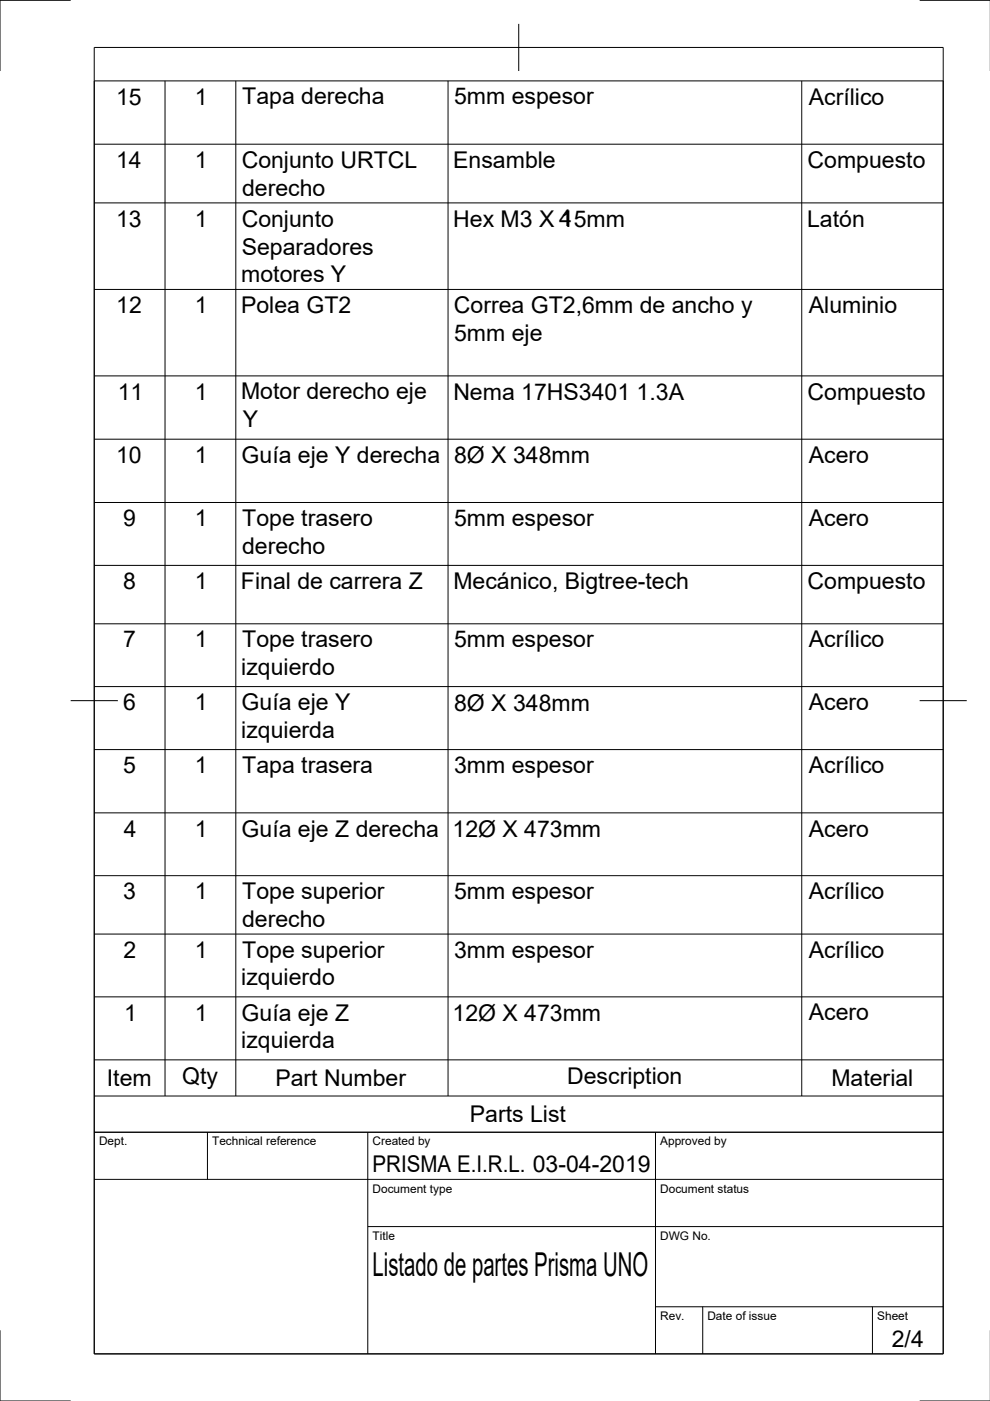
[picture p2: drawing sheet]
<svg xmlns="http://www.w3.org/2000/svg" width="210mm" height="297mm" viewBox="0 0 210 297" stroke-linecap="round" stroke-linejoin="round" font-family="sans-serif">
<defs><g id="words">
<text font-size="7" x="79" y="270.6">Listado de partes Prisma UNO</text>
<g font-size="4.9">
<text x="24.6" y="22.2">15</text>
<text x="41.3" y="22.2">1</text>
<text x="51.4" y="22.1">Tapa derecha</text>
<text x="96.3" y="22.1">5mm espesor</text>
<text x="171.5" y="22.2">Acrílico</text>
<text x="24.6" y="35.6">14</text>
<text x="41.3" y="35.6">1</text>
<text x="51.2" y="35.6">Conjunto URTCL</text>
<text x="96.1" y="35.6">Ensamble</text>
<text x="171.2" y="35.6">Compuesto</text>
<text x="51.3" y="41.5">derecho</text>
<text x="118.6" y="47.9">4</text>
<text x="24.6" y="48">13</text>
<text x="41.3" y="48">1</text>
<text x="51.2" y="48.1">Conjunto</text>
<text x="51.3" y="54">Separadores</text>
<text x="96.1" y="48">Hex M3 X 15mm</text>
<text x="171.1" y="48">Latón</text>
<text x="51.2" y="59.8">motores Y</text>
<text x="24.6" y="66.4">12</text>
<text x="41.3" y="66.4">1</text>
<text x="51.1" y="66.4">Polea GT2</text>
<text x="96.2" y="66.4">Correa GT2,6mm de ancho y</text>
<text x="171.5" y="66.4">Aluminio</text>
<text x="96.3" y="72.2">5mm eje</text>
<text x="25" y="84.7">11</text>
<text x="41.3" y="84.7">1</text>
<text x="51.1" y="84.7">Motor derecho eje</text>
<text x="96.1" y="84.8">Nema 17HS3401 1.3A</text>
<text x="171.2" y="84.8">Compuesto</text>
<text x="51.5" y="90.5">Y</text>
<text x="24.6" y="98.1">10</text>
<text x="41.3" y="98.1">1</text>
<text x="51.2" y="98.2">Guía eje Y derecha</text>
<text x="96.3" y="98.3">8Ø X 348mm</text>
<text x="171.5" y="98.1">Acero</text>
<text x="26.1" y="111.6">9</text>
<text x="41.3" y="111.6">1</text>
<text x="51.4" y="111.6">Tope trasero</text>
<text x="96.3" y="111.6">5mm espesor</text>
<text x="171.5" y="111.6">Acero</text>
<text x="51.3" y="117.4">derecho</text>
<text x="26.1" y="124.9">8</text>
<text x="41.3" y="124.9">1</text>
<text x="51.1" y="124.9">Final de carrera Z</text>
<text x="96.1" y="124.9">Mecánico, Bigtree-tech</text>
<text x="171.2" y="124.9">Compuesto</text>
<text x="26.1" y="137.3">7</text>
<text x="41.3" y="137.3">1</text>
<text x="51.4" y="137.3">Tope trasero</text>
<text x="96.3" y="137.3">5mm espesor</text>
<text x="171.5" y="137.3">Acrílico</text>
<text x="51.2" y="143.1">izquierdo</text>
<text x="26.1" y="150.6">6</text>
<text x="41.3" y="150.6">1</text>
<text x="51.2" y="150.6">Guía eje Y</text>
<text x="96.3" y="150.7">8Ø X 348mm</text>
<text x="171.5" y="150.6">Acero</text>
<text x="51.2" y="156.4">izquierda</text>
<text x="26.1" y="163.9">5</text>
<text x="41.3" y="163.9">1</text>
<text x="51.4" y="163.9">Tapa trasera</text>
<text x="96.3" y="163.9">3mm espesor</text>
<text x="171.5" y="163.9">Acrílico</text>
<text x="26.2" y="177.4">4</text>
<text x="41.3" y="177.4">1</text>
<text x="51.2" y="177.4">Guía eje Z derecha</text>
<text x="95.9" y="177.5">12Ø X 473mm</text>
<text x="171.5" y="177.4">Acero</text>
<text x="26.1" y="190.7">3</text>
<text x="41.3" y="190.7">1</text>
<text x="51.4" y="190.7">Tope superior</text>
<text x="96.3" y="190.7">5mm espesor</text>
<text x="171.5" y="190.7">Acrílico</text>
<text x="51.3" y="196.5">derecho</text>
<text x="26.2" y="203.1">2</text>
<text x="41.3" y="203.1">1</text>
<text x="51.4" y="203.1">Tope superior</text>
<text x="96.3" y="203.1">3mm espesor</text>
<text x="171.5" y="203.1">Acrílico</text>
<text x="51.2" y="208.9">izquierdo</text>
<text x="26.3" y="216.4">1</text>
<text x="41.3" y="216.4">1</text>
<text x="51.2" y="216.4">Guía eje Z</text>
<text x="95.9" y="216.5">12Ø X 473mm</text>
<text x="171.5" y="216.4">Acero</text>
<text x="51.2" y="222.3">izquierda</text>
<text x="22.7" y="230.3">Item</text>
<text x="38.6" y="229.8">Qty</text>
<text x="58.4" y="230.3">Part Number</text>
<text x="120.2" y="229.8">Description</text>
<text x="176.3" y="230.3">Material</text>
<text x="99.6" y="237.9">Parts List</text>
<text x="79" y="248.5">PRISMA E.I.R.L. 03-04-2019</text>
<text x="189.1" y="285.7">2/4</text>
</g>
<g font-size="2.5">
<text x="21" y="242.9">Dept.</text>
<text x="45" y="242.9">Technical reference</text>
<text x="79" y="242.9">Created by</text>
<text x="140" y="242.9">Approved by</text>
<text x="79" y="252.8">Document type</text>
<text x="140" y="252.8">Document status</text>
<text x="79" y="262.9">Title</text>
<text x="140" y="262.9">DWG No.</text>
<text x="140" y="279.9">Rev.</text>
<text x="150" y="279.9">Date of issue</text>
<text x="186" y="279.9">Sheet</text>
</g>
</g></defs>
<!-- layer: Border -->
<path d="M15 .1h-15v15M20 10.1h180v276.9h-180zM110 5.1v10M195 .1h15M15 148.6h10M195 148.6h10M0 282.1v14.9h15M195 297h15" fill="none" stroke="#000" stroke-width=".21"/>
<!-- layer: TitleBlock -->
<path d="M20 240.1h180v46.9h-180zM20 250h180M44 240.1v9.9M78 240.1v46.9M139 240.1v46.9M78 260.1h122M139 277.1h61M149 277.1v9.9M185 277.1v9.9" fill="none" stroke="#000" stroke-width=".21"/>
<!-- layer: BOM -->
<g fill="none" stroke="#000" stroke-width=".21">
<path d="M20 17.2h180v222.9h-180zM35 17.2v215.2M50 17.2v215.2M95 17.2v215.2M170 17.2v215.2M20 30.6h180M20 43h180M20 79.7h180M20 61.4h180M20 93.1h180M20 119.9h180M20 106.5h180"/>
<path d="M20 132.3h180M20 158.9h180M20 145.6h180M20 172.3h180M20 198h180M20 185.7h180M20 211.4h180M20 232.4h180M20 224.7h180"/>
</g>
<use href="#words"/>
</svg>
